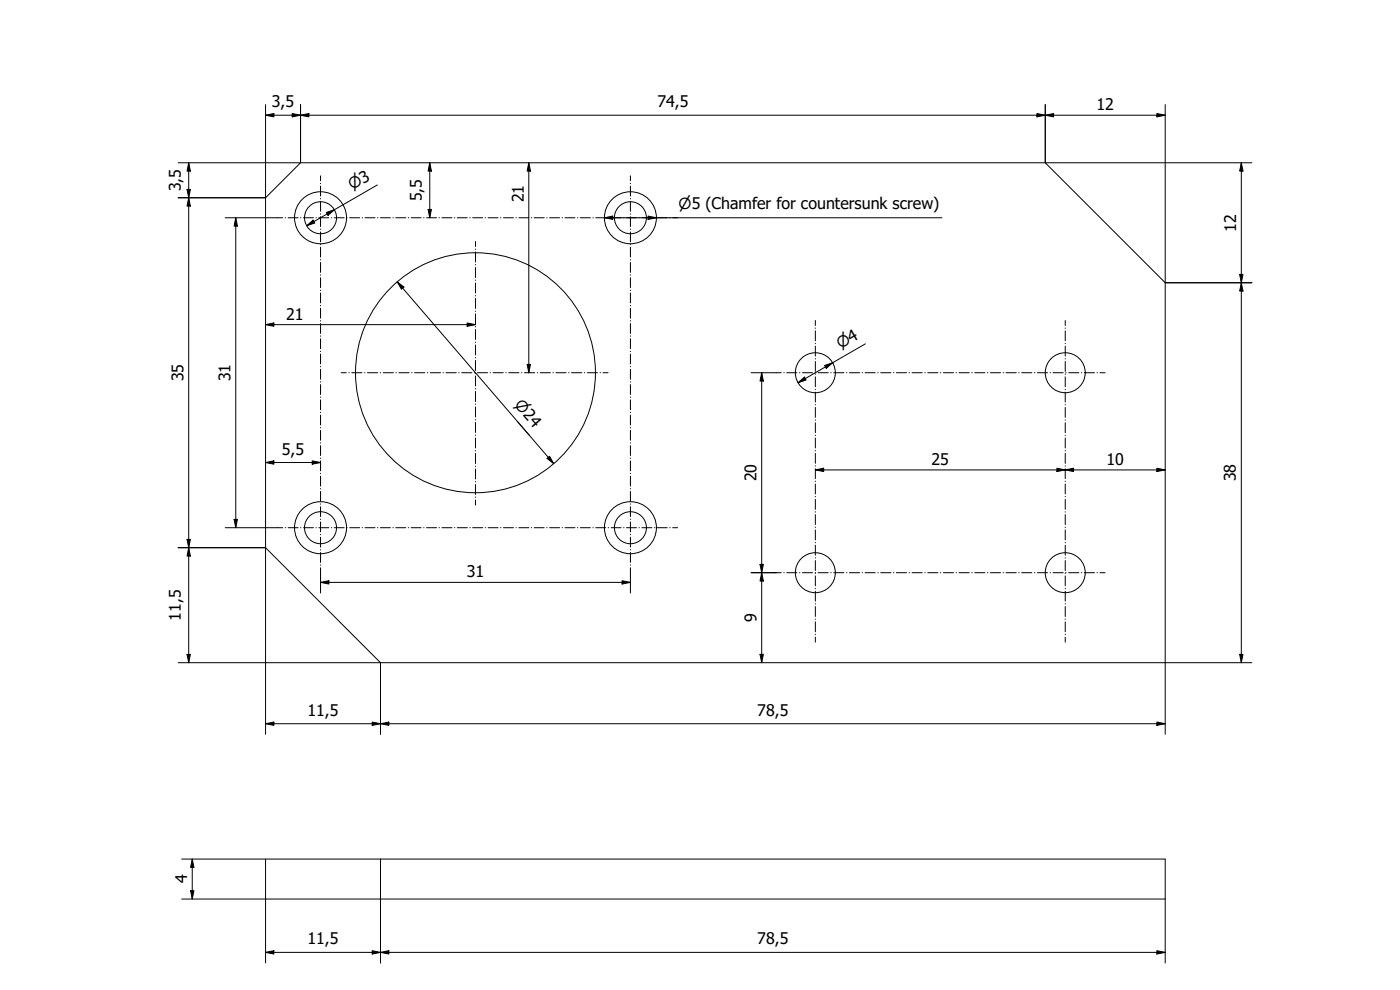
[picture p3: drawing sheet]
<svg xmlns="http://www.w3.org/2000/svg" width="420mm" height="297mm" viewBox="0 0 420 297" stroke-linecap="round" stroke-linejoin="round" font-family="sans-serif">
<defs><g id="words">
<g font-size="4.8">
<text x="81.6" y="32.2">3,5</text>
<text x="197.3" y="32.2">74,5</text>
<text x="329.1" y="33">12</text>
<text x="54.2" y="57.4" transform="rotate(-90 54.2 57.4)">3,5</text>
<text x="126.6" y="60.4" transform="rotate(-90 126.6 60.4)">5,5</text>
<text x="157.2" y="60.7" transform="rotate(-90 157.2 60.7)">21</text>
<text x="371" y="69.5" transform="rotate(-90 371 69.5)">12</text>
<text x="85.8" y="95.9">21</text>
<text x="55" y="114.5" transform="rotate(-90 55 114.5)">35</text>
<text x="69.2" y="114.5" transform="rotate(-90 69.2 114.5)">31</text>
<text x="84.6" y="136.4">5,5</text>
<text x="279.6" y="139.4">25</text>
<text x="332.1" y="139.4">10</text>
<text x="227" y="144.5" transform="rotate(-90 227 144.5)">20</text>
<text x="370.9" y="144.5" transform="rotate(-90 370.9 144.5)">38</text>
<text x="140.1" y="173.1">31</text>
<text x="54.2" y="186.3" transform="rotate(-90 54.2 186.3)">11,5</text>
<text x="227" y="186.6" transform="rotate(-90 227 186.6)">9</text>
<text x="92.3" y="214.8">11,5</text>
<text x="227.3" y="214.8">78,5</text>
<text x="56.2" y="265.1" transform="rotate(-90 56.2 265.1)">4</text>
<text x="92.3" y="283.4">11,5</text>
<text x="227.3" y="283.4">78,5</text>
</g>
<g font-size="4.6">
<text x="105.7" y="57.1" transform="rotate(-30 105.7 57.1)">⌀3</text>
<text x="203.7" y="62.8">⌀5 (Chamfer for countersunk screw)</text>
<text x="252.2" y="104.7" transform="rotate(-30 252.2 104.7)">⌀4</text>
<text x="154.2" y="121.5" transform="rotate(49 154.2 121.5)">⌀24</text>
</g>
</g></defs>
<!-- layer: Visible (ISO) -->
<g fill="none" stroke="#000" stroke-width=".3">
<path d="M79.7 59.3l10.5-10.5h223.5l36 36v114h-235.5l-34.5-34.5zM114.2 257.8v11.9h-34.5v-11.9h270v11.9h-235.5"/>
<circle cx="96.2" cy="65.3" r="7.8"/>
<circle cx="96.2" cy="65.3" r="4.8"/>
<circle cx="189.2" cy="65.3" r="7.8"/>
<circle cx="189.2" cy="65.3" r="4.8"/>
<circle cx="142.7" cy="111.8" r="36"/>
<circle cx="244.7" cy="111.8" r="6"/>
<circle cx="319.7" cy="111.8" r="6"/>
<circle cx="96.2" cy="158.3" r="7.8"/>
<circle cx="96.2" cy="158.3" r="4.8"/>
<circle cx="189.2" cy="158.3" r="7.8"/>
<circle cx="189.2" cy="158.3" r="4.8"/>
<circle cx="244.7" cy="171.8" r="6"/>
<circle cx="319.7" cy="171.8" r="6"/>
</g>
<!-- layer: Sketch Geometry (ISO) -->
<g fill="none" stroke="#000" stroke-width=".3">
<path d="M96.2 52.8v1.4M96.2 55v.1M96.2 55.9v2.9M96.2 59.6v.1M189.2 52.8v1.4M189.2 55v.1M189.2 55.9v2.9M189.2 59.6v.1M83.3 65.3h1.5M85.6 65.3h.1M86.5 65.3h3M90.2 65.3h.1"/>
<path d="M91.1 65.3h3M94.8 65.3h.1M95.7 65.3h3M96.2 60.4v3M96.2 64.1v.2M96.2 65v3M96.2 68.7v.1M96.2 69.6v3M96.2 73.3v.1M96.2 74.2v2.9M96.2 77.9v.1M96.2 78.8v2.9"/>
<path d="M99.4 65.3h.2M100.3 65.3h3M104.1 65.3h.1M104.9 65.3h3M108.7 65.3h.1M109.5 65.3h3M113.3 65.3h.1M114.2 65.3h3M117.9 65.3h.1M118.8 65.3h3M122.5 65.3h.2M123.4 65.3h3"/>
<path d="M127.1 65.3h.2M128 65.3h3M131.8 65.3h.1M132.6 65.3h3M136.4 65.3h.1M137.2 65.3h3M141 65.3h.1M141.9 65.3h3M142.7 72.5v1.5M142.7 74.7v.1M142.7 75.6v3M142.7 79.4v.1"/>
<path d="M145.6 65.3h.1M146.5 65.3h3M150.2 65.3h.1M151.1 65.3h3M154.8 65.3h.2M155.7 65.3h3M159.5 65.3h.1M160.3 65.3h3M164.1 65.3h.1M164.9 65.3h3M168.7 65.3h.1M169.6 65.3h3"/>
<path d="M173.3 65.3h.1M174.2 65.3h3M177.9 65.3h.1M178.8 65.3h3M182.5 65.3h.2M183.4 65.3h3M187.2 65.3h.1M188 65.3h3M189.2 60.4v3M189.2 64.1v.2M189.2 65v3M189.2 68.7v.1"/>
<path d="M189.2 69.6v3M189.2 73.3v.1M189.2 74.2v2.9M189.2 77.9v.1M189.2 78.8v2.9M191.8 65.3h.1M192.6 65.3h3M196.4 65.3h.1M197.3 65.3h3M201 65.3h.1M201.9 65.3h1.5M96.2 82.5v.1"/>
<path d="M96.2 83.3v3M96.2 87v.2M96.2 87.9v3M96.2 91.6v.1M96.2 92.5v3M96.2 96.2v.1M96.2 97.1v2.9M142.7 80.2v3.1M142.7 84v.1M142.7 84.9v3M142.7 88.7v.1M142.7 89.5v3.1"/>
<path d="M142.7 93.3v.1M142.7 94.2v3M142.7 98v.1M142.7 98.9v3M189.2 82.5v.1M189.2 83.3v3M189.2 87v.2M189.2 87.9v3M189.2 91.6v.1M189.2 92.5v3M189.2 96.2v.1M189.2 97.1v2.9"/>
<path d="M244.7 96.2v1.5M244.7 98.4v.1M244.7 99.3v3M319.7 96.2v1.5M319.7 98.4v.1M319.7 99.3v3M96.2 100.8v.1M96.2 101.6v3M96.2 105.4v.1M96.2 106.2v3M96.2 109.9v.2M96.2 110.8v3"/>
<path d="M96.2 114.5v.1M96.2 115.4v3M96.2 119.1v.1M96.2 120v2.9M102.4 111.8h1.5M104.7 111.8h.1M105.6 111.8h3M109.4 111.8h.1M110.3 111.8h3M114.1 111.8h.1M115 111.8h3.1M118.8 111.8h.2"/>
<path d="M119.7 111.8h3.1M123.5 111.8h.2M124.4 111.8h3.1M128.2 111.8h.2M129.1 111.8h3.1M133 111.8h.1M133.8 111.8h3.1M137.7 111.8h.1M138.6 111.8h3M142.4 111.8h.1M142.7 102.6v.1M142.7 103.5v3"/>
<path d="M142.7 107.3v.1M142.7 108.2v3M142.7 111.9v.1M142.7 112.8v3M142.7 116.6v.1M142.7 117.5v3M143.3 111.8h3M147.1 111.8h.1M148 111.8h3M151.8 111.8h.1M152.7 111.8h3.1M156.5 111.8h.1"/>
<path d="M157.4 111.8h3.1M161.2 111.8h.2M162.1 111.8h3.1M165.9 111.8h.2M166.8 111.8h3.1M170.7 111.8h.1M171.5 111.8h3.1M175.4 111.8h.1M176.3 111.8h3M180.1 111.8h.1M181 111.8h1.5M189.2 100.8v.1"/>
<path d="M189.2 101.6v3M189.2 105.4v.1M189.2 106.2v3M189.2 109.9v.2M189.2 110.8v3M189.2 114.5v.1M189.2 115.4v3M189.2 119.1v.1M189.2 120v2.9M232.9 111.8h1.6M235.2 111.8h.2M236.1 111.8h3.1"/>
<path d="M239.9 111.8h.2M240.8 111.8h3.1M244.6 111.8h.2M244.7 103v.1M244.7 103.9v2.9M244.7 107.6v.1M244.7 108.5v2.9M244.7 112.2v.1M244.7 113.1v2.9M244.7 116.8v.1M244.7 117.7v2.9M245.5 111.8h3.1"/>
<path d="M249.3 111.8h.2M250.2 111.8h3.1M254 111.8h.2M254.9 111.8h3.1M258.7 111.8h.2M259.6 111.8h3.1M263.4 111.8h.2M264.3 111.8h3.1M268.1 111.8h.2M269 111.8h3.1M272.8 111.8h.2M273.7 111.8h3.1"/>
<path d="M277.5 111.8h.2M278.4 111.8h3.1M282.2 111.8h.2M283.1 111.8h3.1M286.9 111.8h.2M287.8 111.8h3.1M291.6 111.8h.2M292.5 111.8h3.1M296.3 111.8h.2M297.2 111.8h3.1M301 111.8h.2M301.9 111.8h3.1"/>
<path d="M305.7 111.8h.2M306.6 111.8h3.1M310.4 111.8h.2M311.3 111.8h3.1M315.1 111.8h.2M316 111.8h3.1M319.7 103v.1M319.7 103.9v2.9M319.7 107.6v.1M319.7 108.5v2.9M319.7 112.2v.1M319.7 113.1v2.9"/>
<path d="M319.7 116.8v.1M319.7 117.7v2.9M319.8 111.8h.2M320.7 111.8h3.1M324.5 111.8h.2M325.4 111.8h3.1M329.2 111.8h.2M330.1 111.8h1.6M96.2 123.7v.1M96.2 124.6v2.9M96.2 128.3v.1M96.2 129.1v3"/>
<path d="M96.2 132.8v.2M96.2 133.7v3M96.2 137.4v.1M96.2 138.3v3M142.7 121.2v.2M142.7 122.1v3M142.7 125.9v.1M142.7 126.8v3M142.7 130.5v.2M142.7 131.4v3M142.7 135.2v.1M142.7 136.1v3"/>
<path d="M142.7 139.8v.2M189.2 123.7v.1M189.2 124.6v2.9M189.2 128.3v.1M189.2 129.1v3M189.2 132.8v.2M189.2 133.7v3M189.2 137.4v.1M189.2 138.3v3M244.7 121.4v.1M244.7 122.2v3M244.7 126v.1"/>
<path d="M244.7 126.8v3M244.7 130.6v.1M244.7 131.4v3M244.7 135.2v.1M244.7 136v3M244.7 139.8v.1M319.7 121.4v.1M319.7 122.2v3M319.7 126v.1M319.7 126.8v3M319.7 130.6v.1M319.7 131.4v3"/>
<path d="M319.7 135.2v.1M319.7 136v3M319.7 139.8v.1M83.3 158.3h1.5M85.6 158.3h.1M86.5 158.3h3M90.2 158.3h.1M91.1 158.3h3M94.8 158.3h.1M95.7 158.3h3M96.2 142v.1M96.2 142.9v2.9"/>
<path d="M96.2 146.6v.1M96.2 147.4v3M96.2 151.2v.1M96.2 152v3M96.2 155.7v.2M96.2 156.6v3M99.4 158.3h.2M100.3 158.3h3M104.1 158.3h.1M104.9 158.3h3M108.7 158.3h.1M109.5 158.3h3"/>
<path d="M113.3 158.3h.1M114.2 158.3h3M117.9 158.3h.1M118.8 158.3h3M122.5 158.3h.2M123.4 158.3h3M127.1 158.3h.2M128 158.3h3M131.8 158.3h.1M132.6 158.3h3M136.4 158.3h.1M137.2 158.3h3"/>
<path d="M141 158.3h.1M141.9 158.3h3M142.7 140.7v3M142.7 144.5v.1M142.7 145.4v3M142.7 149.1v.2M142.7 150v1.5M145.6 158.3h.1M146.5 158.3h3M150.2 158.3h.1M151.1 158.3h3M154.8 158.3h.2"/>
<path d="M155.7 158.3h3M159.5 158.3h.1M160.3 158.3h3M164.1 158.3h.1M164.9 158.3h3M168.7 158.3h.1M169.6 158.3h3M173.3 158.3h.1M174.2 158.3h3M177.9 158.3h.1M178.8 158.3h3M182.5 158.3h.2"/>
<path d="M183.4 158.3h3M187.2 158.3h.1M188 158.3h3M189.2 142v.1M189.2 142.9v2.9M189.2 146.6v.1M189.2 147.4v3M189.2 151.2v.1M189.2 152v3M189.2 155.7v.2M189.2 156.6v3M191.8 158.3h.1"/>
<path d="M192.6 158.3h3M196.4 158.3h.1M197.3 158.3h3M201 158.3h.1M201.9 158.3h1.5M244.7 140.6v3M244.7 144.4v.1M244.7 145.2v3M244.7 148.9v.2M244.7 149.8v3M244.7 153.5v.2M244.7 154.4v3"/>
<path d="M244.7 158.1v.2M244.7 159v3M319.7 140.6v3M319.7 144.4v.1M319.7 145.2v3M319.7 148.9v.2M319.7 149.8v3M319.7 153.5v.2M319.7 154.4v3M319.7 158.1v.2M319.7 159v3M96.2 160.3v.2"/>
<path d="M96.2 161.2v3M96.2 164.9v.1M96.2 165.8v2.9M96.2 169.5v.1M96.2 170.4v1.4M189.2 160.3v.2M189.2 161.2v3M189.2 164.9v.1M189.2 165.8v2.9M189.2 169.5v.1M189.2 170.4v1.4M232.9 171.8h1.6"/>
<path d="M235.2 171.8h.2M236.1 171.8h3.1M239.9 171.8h.2M240.8 171.8h3.1M244.6 171.8h.2M244.7 162.7v.2M244.7 163.6v3M244.7 167.3v.2M244.7 168.2v3M244.7 171.9v.1M244.7 172.8v3M244.7 176.5v.1"/>
<path d="M244.7 177.4v3M245.5 171.8h3.1M249.3 171.8h.2M250.2 171.8h3.1M254 171.8h.2M254.9 171.8h3.1M258.7 171.8h.2M259.6 171.8h3.1M263.4 171.8h.2M264.3 171.8h3.1M268.1 171.8h.2M269 171.8h3.1"/>
<path d="M272.8 171.8h.2M273.7 171.8h3.1M277.5 171.8h.2M278.4 171.8h3.1M282.2 171.8h.2M283.1 171.8h3.1M286.9 171.8h.2M287.8 171.8h3.1M291.6 171.8h.2M292.5 171.8h3.1M296.3 171.8h.2M297.2 171.8h3.1"/>
<path d="M301 171.8h.2M301.9 171.8h3.1M305.7 171.8h.2M306.6 171.8h3.1M310.4 171.8h.2M311.3 171.8h3.1M315.1 171.8h.2M316 171.8h3.1M319.7 162.7v.2M319.7 163.6v3M319.7 167.3v.2M319.7 168.2v3"/>
<path d="M319.7 171.9v.1M319.7 172.8v3M319.7 176.5v.1M319.7 177.4v3M319.8 171.8h.2M320.7 171.8h3.1M324.5 171.8h.2M325.4 171.8h3.1M329.2 171.8h.2M330.1 171.8h1.6M244.7 181.1v.1M244.7 182v3"/>
<path d="M244.7 185.7v.1M244.7 186.6v3M244.7 190.3v.1M244.7 191.2v1.5M319.7 181.1v.1M319.7 182v3M319.7 185.7v.1M319.7 186.6v3M319.7 190.3v.1M319.7 191.2v1.5"/>
</g>
<!-- layer: Dimension (ISO) -->
<g fill="none" stroke="#000" stroke-width=".3">
<path d="M79.7 34.6l2.5-.5v1zM79.7 31.4v27.9h-26.2M79.7 34.6h270M87.7 34.1l2.5 .5-2.5 .5zM90.2 34.6l2.5-.5v1zM90.2 31.4v17.4h-36.7M311.2 34.1l2.5 .5-2.5 .5zM313.7 34.6l2.5-.5v1zM313.7 31.4v17.4h62M347.2 34.1l2.5 .5-2.5 .5zM349.7 31.4v53.4h26M56.1 56.8h1l-.5 2.5z"/>
<path d="M56.6 59.3l.5 2.5h-1zM56.6 48.8l.5 2.5h-1zM56.6 48.8v150M113.2 55.5l-21.2 12.2M129 48.8l.5 2.5h-1zM129 48.8v16.5M158.7 48.8l.5 2.5h-1zM158.7 48.8v63M372.5 48.8l.5 2.5h-1zM372.5 48.8v150M67.6 65.3h15.7M70.8 65.3l.5 2.5h-1z"/>
<path d="M70.8 65.3v93M92 67.7l2-1.6 .5 .8zM97.9 63.8l2.5-.9-2 1.7zM128.5 62.8h1l-.5 2.5zM181.4 65.3l2.5-.5v1zM181.4 65.3h101.3M194.5 64.8l2.5 .5-2.5 .5zM79.7 97.4l2.5-.5v1zM79.7 97.4h63M119.2 84.6l2 1.5-.7 .7zM119.2 84.6l47 54.5M140.2 96.9l2.5 .5-2.5 .5z"/>
<path d="M372 82.3h1l-.5 2.5zM372.5 84.8l.5 2.5h-1zM158.2 109.3h1l-.5 2.5zM225.4 111.8h7.5M228.6 111.8l.5 2.5h-1zM228.6 111.8v87M239.5 114.8l1.9-1.6 .5 .8zM247.5 109.7l2.4-.9-1.9 1.7zM259.7 103.2l-20.2 11.6M79.7 138.8l2.5-.5v1zM79.7 138.8h16.5M93.7 138.3l2.5 .5-2.5 .5z"/>
<path d="M164.2 137.6l.7-.7 1.3 2.2zM67.6 158.3h15.7M70.3 155.8h1l-.5 2.5zM244.7 141l2.5-.5v1zM244.7 141h105M317.2 140.5l2.5 .5-2.5 .5zM319.7 141l2.5-.5v1zM347.2 140.5l2.5 .5-2.5 .5zM53.5 164.3h26.2v56M56.1 161.8h1l-.5 2.5zM56.6 164.3l.5 2.5h-1zM96.2 174.7l2.5-.5v1z"/>
<path d="M96.2 174.7h93M96.2 171.8v6.1M186.7 174.2l2.5 .5-2.5 .5zM189.2 171.8v6.1M225.4 171.8h7.5M228.1 169.3h1l-.5 2.5zM228.6 171.8l.5 2.5h-1zM53.5 198.8h60.7v21.5M56.1 196.3h1l-.5 2.5zM228.1 196.3h1l-.5 2.5zM372 196.3h1l-.5 2.5zM375.7 198.8h-26v21.5"/>
<path d="M79.7 217.1l2.5-.5v1zM79.7 217.1h270M111.7 216.6l2.5 .5-2.5 .5zM114.2 217.1l2.5-.5v1zM347.2 216.6l2.5 .5-2.5 .5zM54.5 257.8h25.2M57.7 257.8l.5 2.5h-1zM57.7 257.8v11.9M54.5 269.7h25.2v19.2M57.2 267.3h1l-.5 2.4zM114.2 269.7v19.2M349.7 269.7v19.2"/>
<path d="M79.7 285.8l2.5-.6v1zM79.7 285.8h270M111.7 285.2l2.5 .6-2.5 .4zM114.2 285.8l2.5-.6v1zM347.2 285.2l2.5 .6-2.5 .4z"/>
</g>
<g fill="#000">
<path d="M79.7 34.6l2.5-.5v1z" fill-rule="evenodd"/>
<path d="M87.7 34.1l2.5 .5-2.5 .5z" fill-rule="evenodd"/>
<path d="M90.2 34.6l2.5-.5v1z" fill-rule="evenodd"/>
<path d="M311.2 34.1l2.5 .5-2.5 .5z" fill-rule="evenodd"/>
<path d="M313.7 34.6l2.5-.5v1z" fill-rule="evenodd"/>
<path d="M347.2 34.1l2.5 .5-2.5 .5z" fill-rule="evenodd"/>
<path d="M56.1 56.8h1l-.5 2.5z" fill-rule="evenodd"/>
<path d="M56.6 48.8l.5 2.5h-1z" fill-rule="evenodd"/>
<path d="M129 48.8l.5 2.5h-1z" fill-rule="evenodd"/>
<path d="M158.7 48.8l.5 2.5h-1z" fill-rule="evenodd"/>
<path d="M372.5 48.8l.5 2.5h-1z" fill-rule="evenodd"/>
<path d="M56.6 59.3l.5 2.5h-1z" fill-rule="evenodd"/>
<path d="M70.8 65.3l.5 2.5h-1z" fill-rule="evenodd"/>
<path d="M92 67.7l2-1.6 .5 .8z" fill-rule="evenodd"/>
<path d="M97.9 63.8l2.5-.9-2 1.7z" fill-rule="evenodd"/>
<path d="M128.5 62.8h1l-.5 2.5z" fill-rule="evenodd"/>
<path d="M181.4 65.3l2.5-.5v1z" fill-rule="evenodd"/>
<path d="M194.5 64.8l2.5 .5-2.5 .5z" fill-rule="evenodd"/>
<path d="M79.7 97.4l2.5-.5v1z" fill-rule="evenodd"/>
<path d="M119.2 84.6l2 1.5-.7 .7z" fill-rule="evenodd"/>
<path d="M140.2 96.9l2.5 .5-2.5 .5z" fill-rule="evenodd"/>
<path d="M372 82.3h1l-.5 2.5z" fill-rule="evenodd"/>
<path d="M372.5 84.8l.5 2.5h-1z" fill-rule="evenodd"/>
<path d="M158.2 109.3h1l-.5 2.5z" fill-rule="evenodd"/>
<path d="M228.6 111.8l.5 2.5h-1z" fill-rule="evenodd"/>
<path d="M239.5 114.8l1.9-1.6 .5 .8z" fill-rule="evenodd"/>
<path d="M247.5 109.7l2.4-.9-1.9 1.7z" fill-rule="evenodd"/>
<path d="M79.7 138.8l2.5-.5v1z" fill-rule="evenodd"/>
<path d="M93.7 138.3l2.5 .5-2.5 .5z" fill-rule="evenodd"/>
<path d="M164.2 137.6l.7-.7 1.3 2.2z" fill-rule="evenodd"/>
<path d="M70.3 155.8h1l-.5 2.5z" fill-rule="evenodd"/>
<path d="M244.7 141l2.5-.5v1z" fill-rule="evenodd"/>
<path d="M317.2 140.5l2.5 .5-2.5 .5z" fill-rule="evenodd"/>
<path d="M319.7 141l2.5-.5v1z" fill-rule="evenodd"/>
<path d="M347.2 140.5l2.5 .5-2.5 .5z" fill-rule="evenodd"/>
<path d="M56.1 161.8h1l-.5 2.5z" fill-rule="evenodd"/>
<path d="M56.6 164.3l.5 2.5h-1z" fill-rule="evenodd"/>
<path d="M96.2 174.7l2.5-.5v1z" fill-rule="evenodd"/>
<path d="M186.7 174.2l2.5 .5-2.5 .5z" fill-rule="evenodd"/>
<path d="M228.1 169.3h1l-.5 2.5z" fill-rule="evenodd"/>
<path d="M228.6 171.8l.5 2.5h-1z" fill-rule="evenodd"/>
<path d="M56.1 196.3h1l-.5 2.5z" fill-rule="evenodd"/>
<path d="M228.1 196.3h1l-.5 2.5z" fill-rule="evenodd"/>
<path d="M372 196.3h1l-.5 2.5z" fill-rule="evenodd"/>
<path d="M79.7 217.1l2.5-.5v1z" fill-rule="evenodd"/>
<path d="M111.7 216.6l2.5 .5-2.5 .5z" fill-rule="evenodd"/>
<path d="M114.2 217.1l2.5-.5v1z" fill-rule="evenodd"/>
<path d="M347.2 216.6l2.5 .5-2.5 .5z" fill-rule="evenodd"/>
<path d="M57.2 267.3h1l-.5 2.4z" fill-rule="evenodd"/>
<path d="M57.7 257.8l.5 2.5h-1z" fill-rule="evenodd"/>
<path d="M79.7 285.8l2.5-.6v1z" fill-rule="evenodd"/>
<path d="M111.7 285.2l2.5 .6-2.5 .4z" fill-rule="evenodd"/>
<path d="M114.2 285.8l2.5-.6v1z" fill-rule="evenodd"/>
<path d="M347.2 285.2l2.5 .6-2.5 .4z" fill-rule="evenodd"/>
</g>
<use href="#words"/>
</svg>
